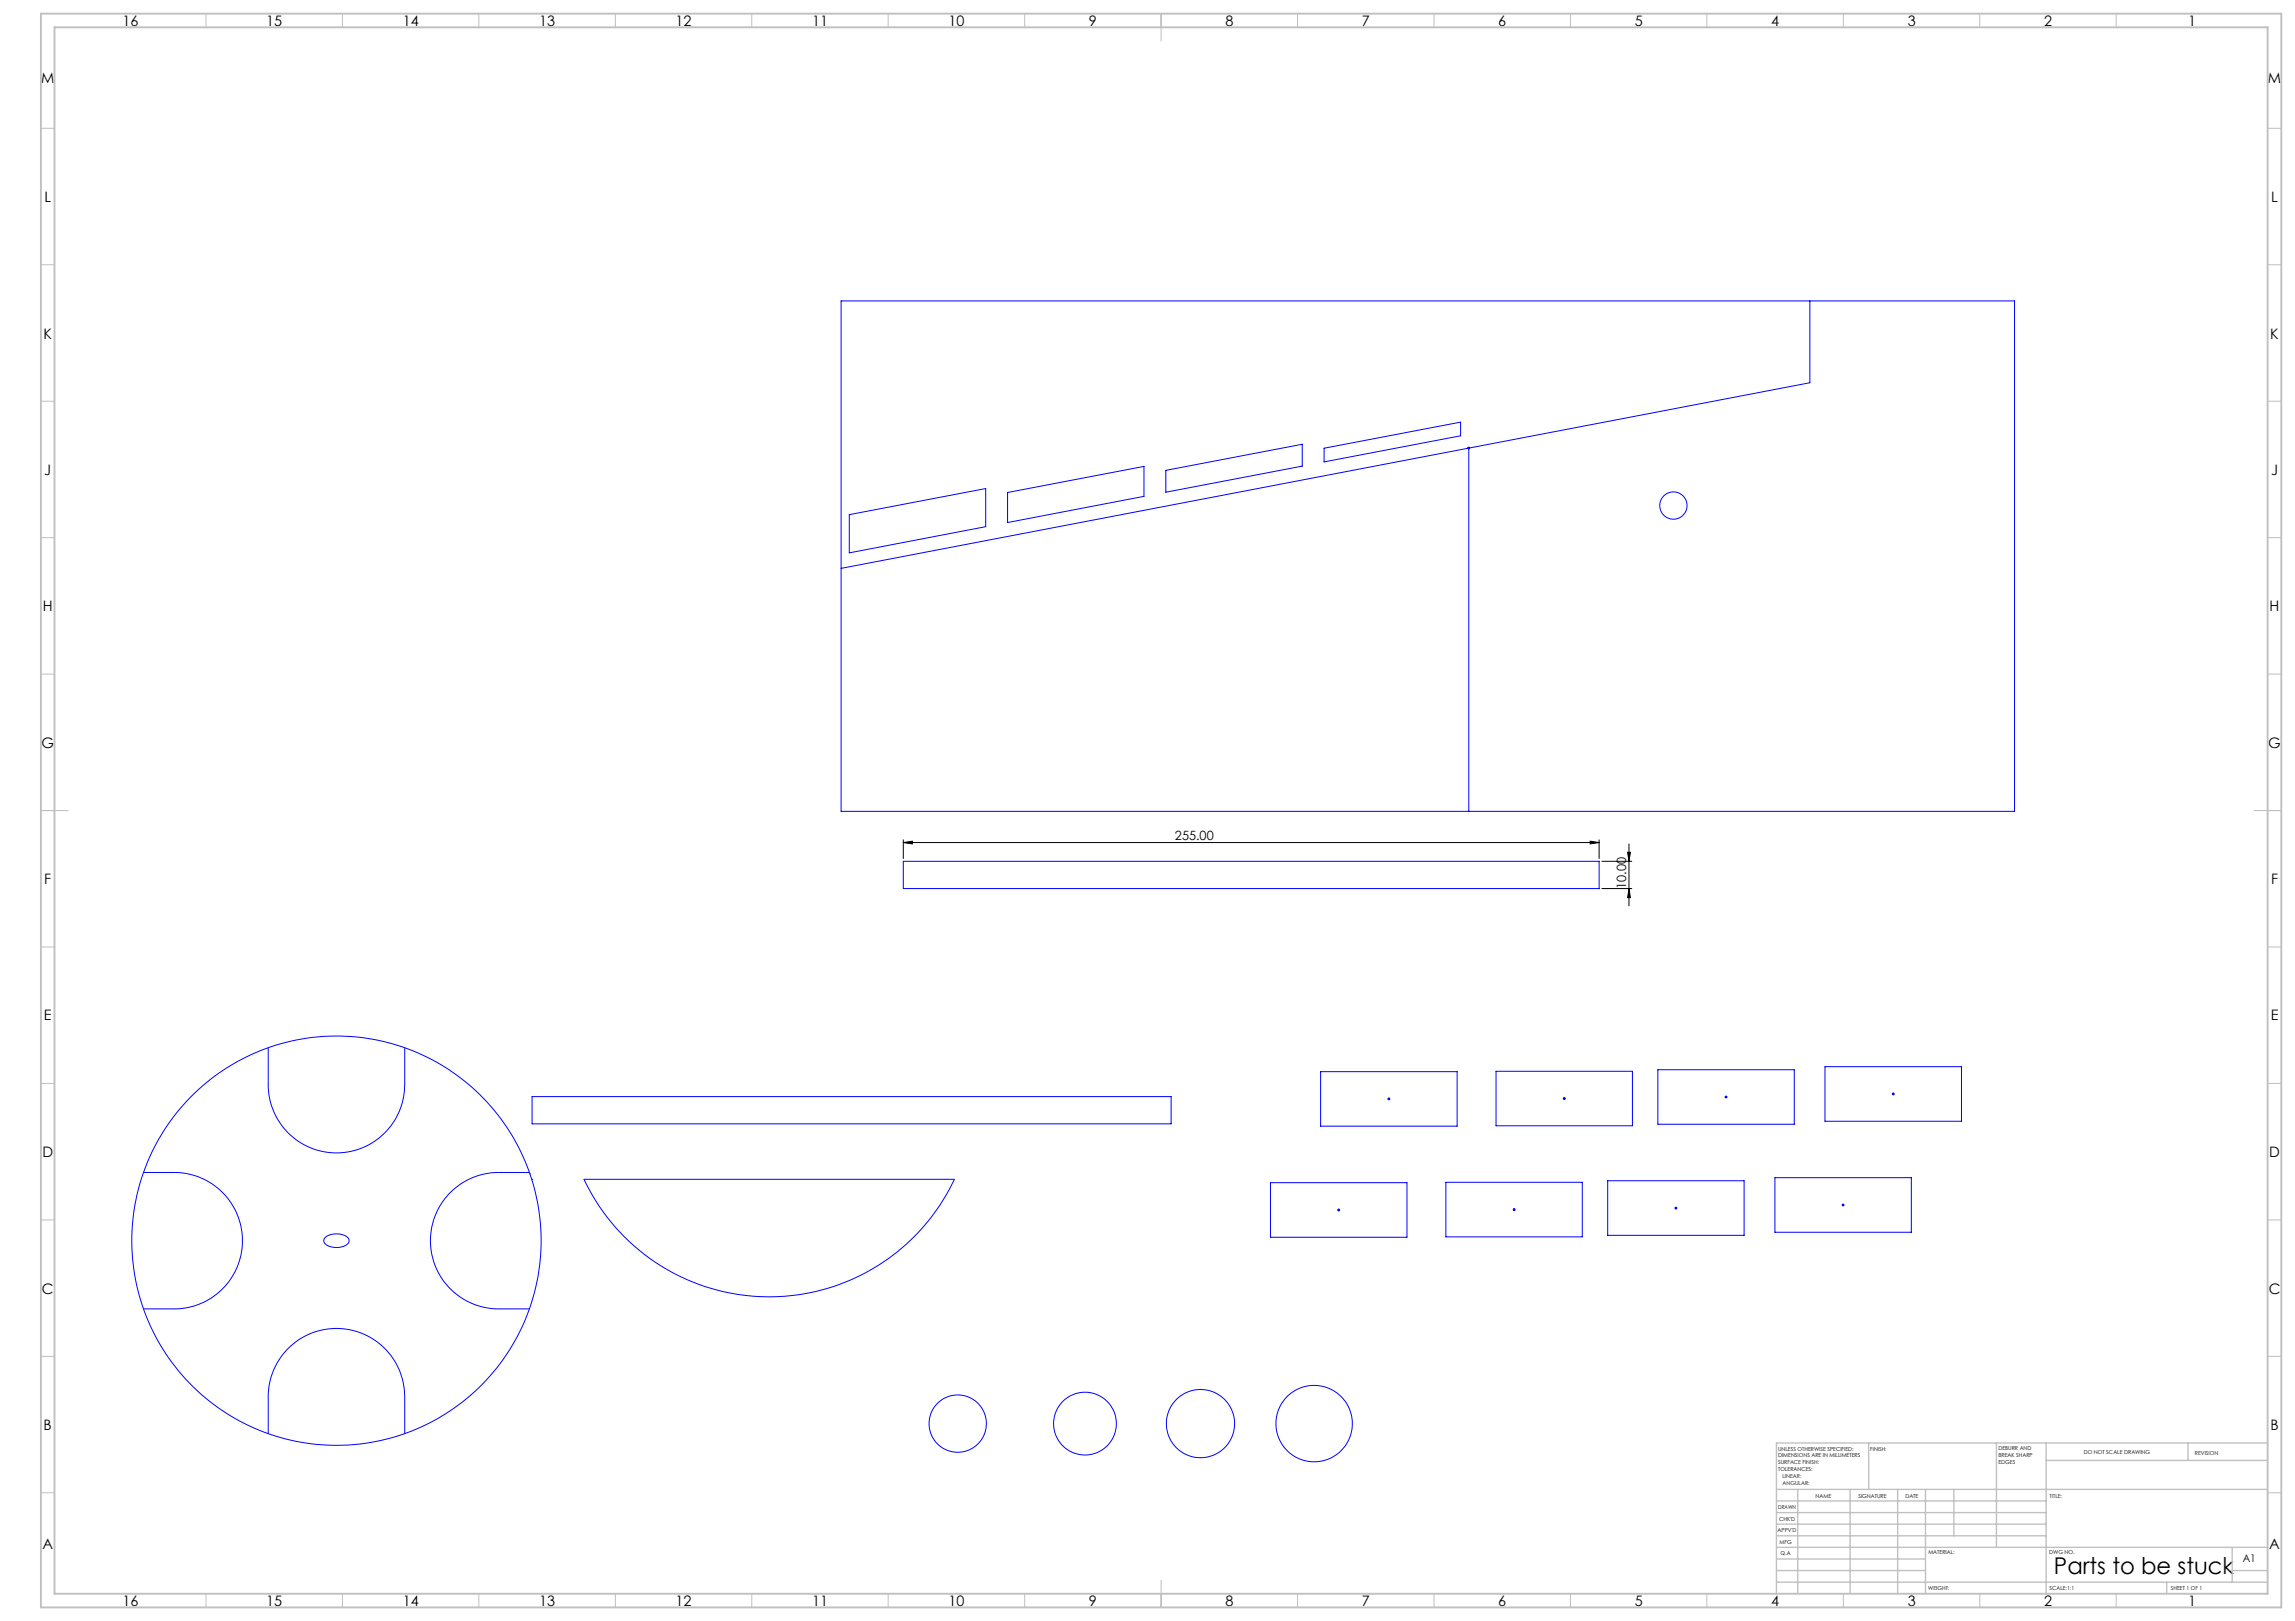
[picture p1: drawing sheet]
<svg xmlns="http://www.w3.org/2000/svg" width="841mm" height="594mm" viewBox="0 0 841 594" stroke-linecap="round" stroke-linejoin="round" font-family="sans-serif">
<defs><g id="words">
<text font-size="8.5" x="752.7" y="576.7">Parts to be stuck</text>
<g font-size="5.3">
<text x="44.8" y="9.5">16</text>
<text x="97.6" y="9.5">15</text>
<text x="147.6" y="9.5">14</text>
<text x="197.6" y="9.5">13</text>
<text x="247.6" y="9.5">12</text>
<text x="297.6" y="9.5">11</text>
<text x="347.6" y="9.5">10</text>
<text x="399.1" y="9.5">9</text>
<text x="449.1" y="9.5">8</text>
<text x="499.1" y="9.5">7</text>
<text x="549.1" y="9.5">6</text>
<text x="599.1" y="9.5">5</text>
<text x="649.1" y="9.5">4</text>
<text x="699.1" y="9.5">3</text>
<text x="749.1" y="9.5">2</text>
<text x="801.8" y="9.5">1</text>
<text x="15.1" y="30.5">M</text>
<text x="831.1" y="30.5">M</text>
<text x="16.3" y="73.9">L</text>
<text x="832.3" y="73.9">L</text>
<text x="16" y="124">K</text>
<text x="832" y="124">K</text>
<text x="16.2" y="174">J</text>
<text x="832.2" y="174">J</text>
<text x="15.7" y="223.9">H</text>
<text x="831.7" y="223.9">H</text>
<text x="15.2" y="273.9">G</text>
<text x="831.2" y="273.9">G</text>
<text x="16.2" y="324">F</text>
<text x="832.2" y="324">F</text>
<text x="16.1" y="374">E</text>
<text x="832.1" y="374">E</text>
<text x="15.5" y="424">D</text>
<text x="831.5" y="424">D</text>
<text x="15.4" y="474">C</text>
<text x="831.4" y="474">C</text>
<text x="16" y="524">B</text>
<text x="832" y="524">B</text>
<text x="15.5" y="567.6">A</text>
<text x="831.5" y="567.6">A</text>
<text x="44.8" y="588.4">16</text>
<text x="97.6" y="588.4">15</text>
<text x="147.6" y="588.4">14</text>
<text x="197.6" y="588.4">13</text>
<text x="247.6" y="588.4">12</text>
<text x="297.6" y="588.4">11</text>
<text x="347.6" y="588.4">10</text>
<text x="399.1" y="588.4">9</text>
<text x="449.1" y="588.4">8</text>
<text x="499.1" y="588.4">7</text>
<text x="549.1" y="588.4">6</text>
<text x="599.1" y="588.4">5</text>
<text x="649.1" y="588.4">4</text>
<text x="699.1" y="588.4">3</text>
<text x="749.1" y="588.4">2</text>
<text x="801.8" y="588.4">1</text>
</g>
<g font-size="4.7">
<text x="430.6" y="307.7">255.00</text>
<text x="596" y="325.7" transform="rotate(-90 596 325.7)">10.00</text>
</g>
<text font-size="3.9" x="821.9" y="572.5">A1</text>
<g font-size="2">
<text x="651.6" y="531.6">UNLESS OTHERWISE SPECIFIED:</text>
<text x="685.4" y="531.6">FINISH:</text>
<text x="732.3" y="531.5">DEBURR AND</text>
<text x="732.3" y="534">BREAK SHARP</text>
<text x="763.6" y="533">DO NOT SCALE DRAWING</text>
<text x="804.3" y="533.2">REVISION</text>
<text x="651.6" y="534.1">DIMENSIONS ARE IN MILLIMETERS</text>
<text x="651.6" y="536.6">SURFACE FINISH:</text>
<text x="651.6" y="539.1">TOLERANCES:</text>
<text x="732.3" y="536.5">EDGES</text>
<text x="653.2" y="541.6">LINEAR:</text>
<text x="653.2" y="544.1">ANGULAR:</text>
<text x="665.3" y="549">NAME</text>
<text x="681" y="548.9">SIGNATURE</text>
<text x="698.2" y="548.9">DATE</text>
<text x="751.1" y="548.9">TITLE:</text>
<text x="651.6" y="553.1">DRAWN</text>
<text x="651.9" y="557.3">CHK'D</text>
<text x="651.4" y="561.4">APPV'D</text>
<text x="652.1" y="565.8">MFG</text>
<text x="652.5" y="570">Q.A</text>
<text x="706.6" y="569.5">MATERIAL:</text>
<text x="751" y="569.5">DWG NO.</text>
<text x="706.6" y="582.5">WEIGHT:</text>
<text x="751.1" y="582.6">SCALE:1:1</text>
<text x="795.5" y="582.6">SHEET 1 OF 1</text>
</g>
</g></defs>
<path d="M331 308.7l3.3-.4v.9zM331 307.8v6.8M331 308.7h255M582.7 308.3l3.3 .4-3.3 .5zM586 307.8v6.8M587 315.6h11M596.4 312.3h1.1l-.6 3.3zM596.9 309.3v22.7M587 325.6h11M596.9 325.6l.6 3.3h-1.1z" fill="none" stroke="#000" stroke-width=".37"/>
<g fill="none" stroke="#00f" stroke-width=".37">
<path d="M308.2 110.3h430v187h-430zM663.2 110.3v30l-355 68M427.2 172.4l50-9.6v8l-50 9.6zM485.2 164.2l50-9.5v5l-50 9.6zM537.7 164.2h1M537.8 163.8l.8 .7M538.2 163.7v133.6M538.6 163.8l-.8 .7M311.2 188.6l50-9.6v14l-50 9.6zM369.2 180.5l50-9.6v11l-50 9.6zM331 315.6h255v10h-255zM98.3 383.9v13.6a25 25 0 0 0 25 25 25 25 0 0 0 25-25v-13.6"/>
<path d="M483.9 392.7h50.1v20h-50.1zM548.2 392.6h50v19.9h-50zM607.5 392h50v20h-50zM668.8 390.9h50v20h-50zM195 401.8h234.2v10h-234.2zM508.5 402.7h.9M508.6 402.3l.7 .7M509 402.2v1M509.3 402.3l-.7 .7M572.7 402.5h1M572.9 402.2l.7 .7M573.2 402.1v.9"/>
<path d="M573.6 402.2l-.7 .7M632 402h1M632.1 401.6l.7 .7M632.5 401.5v1M632.8 401.6l-.7 .7M693.3 400.9h1M693.4 400.5l.7 .7M693.8 400.4v.9M694.1 400.5l-.7 .7M52.6 429.6h11.3a25 25 0 0 1 24.9 25 25 25 0 0 1-24.9 25h-11.3M194 429.6h-11.3a25 25 0 0 0-25 25 25 25 0 0 0 25 25h11.3M194.2 430v.2"/>
<path d="M194.8 432.1h.4M214 432.1h135.7a75 75 0 0 1-67.8 43.1 75 75 0 0 1-67.9-43.1zM465.6 433.4h50v20h-50zM529.8 433.2h50v20h-50zM589.1 432.7h50v20h-50zM650.4 431.5h50v20h-50zM119.1 453.5a6.7 6.7 0 0 1 8.6 .4 2.44 2.44 0 0 1-2.5 3 5.7 5.7 0 0 1-6.5-1.9v-.7zM490.1 443.4h1M490.2 443l.7 .8M490.6 442.9v1M490.9 443l-.7 .8M554.4 443.3h.9"/>
<path d="M554.5 442.9l.7 .7M554.8 442.7v1.1M555.2 442.9l-.7 .7M613.6 442.7h1M613.8 442.3l.7 .7M614.2 442.2v1M614.5 442.3l-.7 .7M674.9 441.6h1M675 441.2l.7 .7M675.4 441.1v1M675.7 441.2l-.7 .7M98.3 525.3v-13.5a25 25 0 0 1 25-25 25 25 0 0 1 25 25v13.5"/>
<circle cx="613.2" cy="185.3" r="5"/>
<circle cx="123.3" cy="454.6" r="75"/>
<circle cx="351" cy="521.7" r="10.5"/>
<circle cx="397.6" cy="521.7" r="11.5"/>
<circle cx="439.9" cy="521.7" r="12.5"/>
<circle cx="481.6" cy="521.7" r="14"/>
</g>
<g fill="none" stroke="#c0c0c0" stroke-width=".37">
<path d="M75.5 5v5M125.5 5v5M175.5 5v5M225.5 5v5M275.5 5v5M325.5 5v5M375.5 5v5M425.5 5v10M475.5 5v5M525.5 5v5M575.5 5v5M625.5 5v5"/>
<path d="M675.5 5v5M725.5 5v5M775.5 5v5M15 47h5M831 47h5M15 97h5M831 97h5M15 147h5M831 147h5M15 197h5M831 197h5M15 247h5"/>
<path d="M831 247h5M15 297h10M826 297h10M15 347h5M831 347h5M15 397h5M831 397h5M15 447h5M831 447h5M15 497h5M831 497h5M15 547h5"/>
<path d="M831 547h5M425.5 579v10M75.5 584v5M125.5 584v5M175.5 584v5M225.5 584v5M275.5 584v5M325.5 584v5M375.5 584v5M475.5 584v5M525.5 584v5M575.5 584v5"/>
<path d="M625.5 584v5M675.5 584v5M725.5 584v5M775.5 584v5"/>
</g>
<g fill="none" stroke="#c0c0c0" stroke-width=".5">
<path d="M684.8 528.8v17M731.6 528.8v38.2M749.8 528.8v55.2M749.8 535.2h81.2M801.8 528.8v6.4M831 528.8h-180v55.2M651 545.8h180M651 558.5h98.8M651 554.3h98.8M651 550h98.8M658.8 545.8v38.2M678 545.8v38.2"/>
<path d="M695.4 545.8v38.2M705.6 545.8v38.2M716 545.8v17M651 579.8h180M651 562.8h98.8M651 575.5h54.6M651 571.3h54.6M651 567h180M794 579.8v4.2M818 575.5h13M818 567v12.8"/>
</g>
<path d="M15 5h821v584h-821zM20 10h811v574h-811z" fill="none" stroke="#c0c0c0" stroke-width=".7"/>
<g fill="#000">
<path d="M331 308.7l3.3-.4v.9zM582.7 308.3l3.3 .4-3.3 .5z"/>
<path d="M596.4 312.3h1.1l-.6 3.3zM596.9 325.6l.6 3.3h-1.1z"/>
</g>
<use href="#words"/>
</svg>
